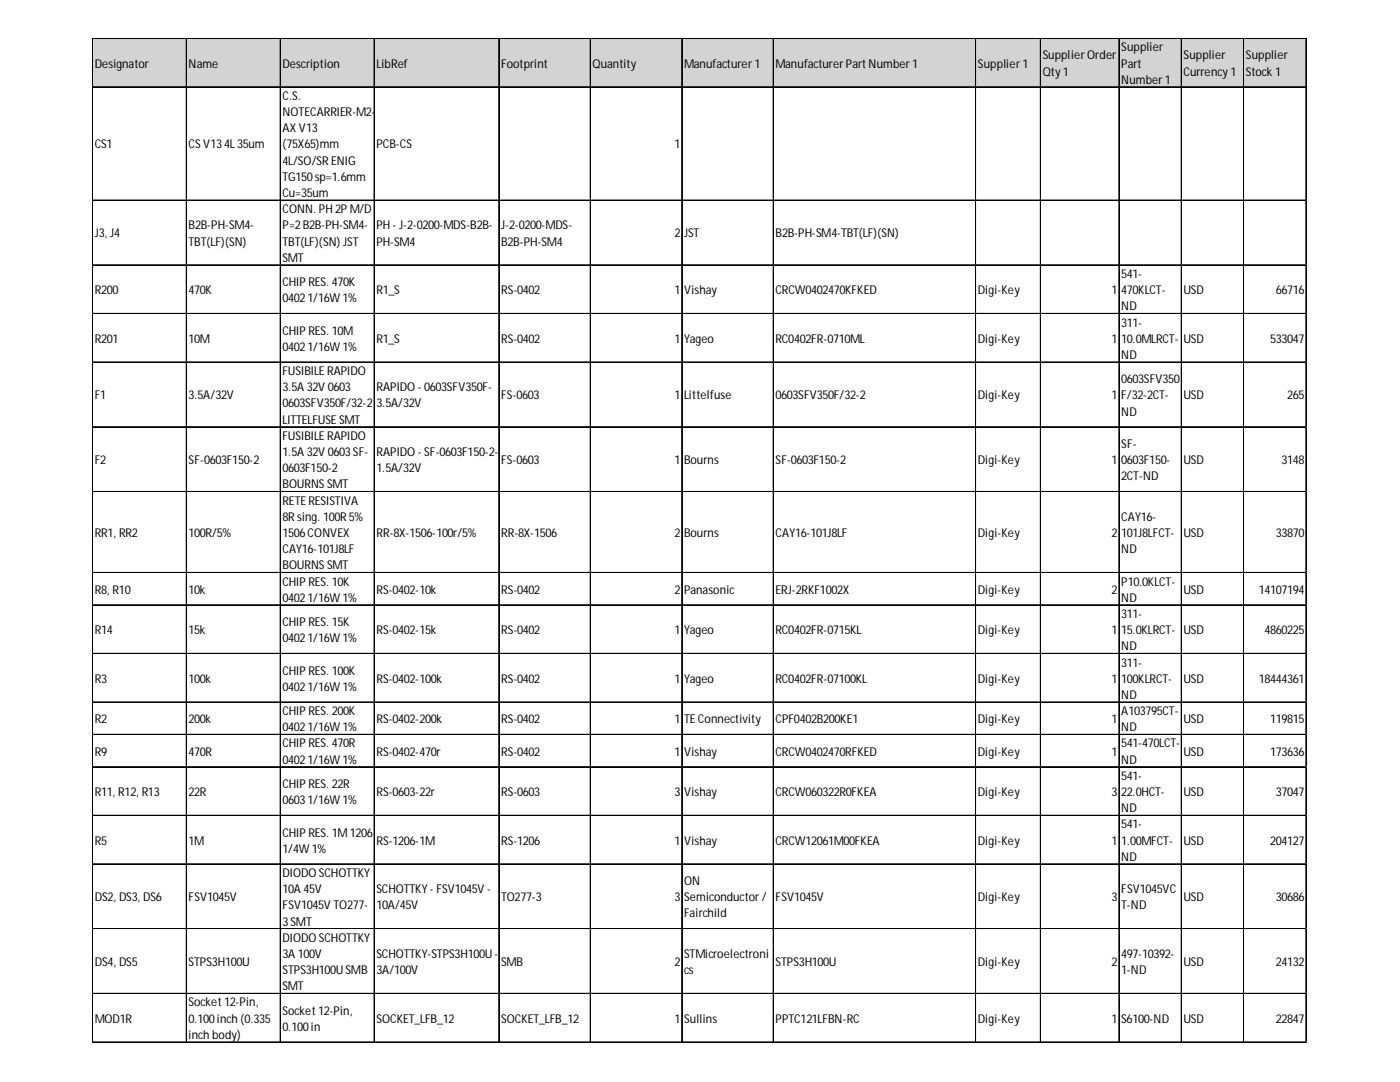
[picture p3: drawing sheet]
<svg xmlns="http://www.w3.org/2000/svg" width="279mm" height="216mm" viewBox="0 0 279 216" stroke-linecap="round" stroke-linejoin="round" font-family="sans-serif">
<defs><g id="words">
<g font-size="2.4">
<text x="208.1" y="11.9">Supplier Order</text>
<text x="223.8" y="10.2">Supplier</text>
<text x="236.2" y="11.9">Supplier</text>
<text x="248.7" y="11.9">Supplier</text>
<text x="18.9" y="13.5">Designator</text>
<text x="37.7" y="13.5">Name</text>
<text x="56.4" y="13.5">Description</text>
<text x="75.1" y="13.5">LibRef</text>
<text x="100" y="13.5">Footprint</text>
<text x="118.3" y="13.5">Quantity</text>
<text x="136.5" y="13.5">Manufacturer 1</text>
<text x="154.8" y="13.5">Manufacturer Part Number 1</text>
<text x="195.2" y="13.5">Supplier 1</text>
<text x="208.1" y="15.1">Qty 1</text>
<text x="223.8" y="13.5">Part</text>
<text x="223.8" y="16.7">Number 1</text>
<text x="236.2" y="15.1">Currency 1</text>
<text x="248.7" y="15.1">Stock 1</text>
<text x="56.4" y="19.9">C.S.</text>
<text x="56.4" y="23.2">NOTECARRIER-M2-</text>
<text x="18.9" y="29.6">CS1</text>
<text x="37.7" y="29.6">CS V134L 35um</text>
<text x="56.4" y="26.4">AX V13</text>
<text x="56.4" y="29.6">(75X65)mm</text>
<text x="75.1" y="29.6">PCB-CS</text>
<text x="134.6" y="29.6">1</text>
<text x="56.4" y="32.9">4L/SO/SR ENIG</text>
<text x="56.4" y="36.1">TG150sp=1.6mm</text>
<text x="56.4" y="39.3">Cu=35um</text>
<text x="18.9" y="47.4">J3, J4</text>
<text x="37.7" y="45.8">B2B-PH-SM4-</text>
<text x="56.4" y="42.5">CONN. PH 2P M/D</text>
<text x="56.4" y="45.8">P=2B2B-PH-SM4-</text>
<text x="75.1" y="45.8">PH - J-2-0200-MDS-B2B-</text>
<text x="100" y="45.8">J-2-0200-MDS-</text>
<text x="134.6" y="47.4">2</text>
<text x="136.5" y="47.4">JST</text>
<text x="154.8" y="47.4">B2B-PH-SM4-TBT(LF)(SN)</text>
<text x="37.7" y="49">TBT(LF)(SN)</text>
<text x="56.4" y="49">TBT(LF)(SN) JST</text>
<text x="56.4" y="52.2">SMT</text>
<text x="75.1" y="49">PH-SM4</text>
<text x="100" y="49">B2B-PH-SM4</text>
<text x="18.9" y="58.7">R200</text>
<text x="37.7" y="58.7">470K</text>
<text x="56.4" y="57.1">CHIP RES. 470K</text>
<text x="75.1" y="58.7">R1_S</text>
<text x="100" y="58.7">RS-0402</text>
<text x="134.6" y="58.7">1</text>
<text x="136.5" y="58.7">Vishay</text>
<text x="154.8" y="58.7">CRCW0402470KFKED</text>
<text x="195.2" y="58.7">Digi-Key</text>
<text x="221.8" y="58.7">1</text>
<text x="223.8" y="55.5">541-</text>
<text x="223.8" y="58.7">470KLCT-</text>
<text x="236.2" y="58.7">USD</text>
<text x="254.6" y="58.7">66716</text>
<text x="56.4" y="60.3">04021/16W 1%</text>
<text x="223.8" y="61.9">ND</text>
<text x="223.8" y="65.2">311-</text>
<text x="18.9" y="68.4">R201</text>
<text x="37.7" y="68.4">10M</text>
<text x="56.4" y="66.8">CHIP RES. 10M</text>
<text x="56.4" y="70">04021/16W 1%</text>
<text x="75.1" y="68.4">R1_S</text>
<text x="100" y="68.4">RS-0402</text>
<text x="134.6" y="68.4">1</text>
<text x="136.5" y="68.4">Yageo</text>
<text x="154.8" y="68.4">RC0402FR-0710ML</text>
<text x="195.2" y="68.4">Digi-Key</text>
<text x="221.8" y="68.4">1</text>
<text x="223.8" y="68.4">10.0MLRCT-</text>
<text x="223.8" y="71.6">ND</text>
<text x="236.2" y="68.4">USD</text>
<text x="253.5" y="68.4">533047</text>
<text x="56.4" y="74.8">FUSIBILE RAPIDO</text>
<text x="223.8" y="76.5">0603SFV350</text>
<text x="18.9" y="79.7">F1</text>
<text x="37.7" y="79.7">3.5A/32V</text>
<text x="56.4" y="78.1">3.5A 32V 0603</text>
<text x="56.4" y="81.3">0603SFV350F/32-2</text>
<text x="75.1" y="78.1">RAPIDO - 0603SFV350F-</text>
<text x="75.1" y="81.3">3.5A/32V</text>
<text x="100" y="79.7">FS-0603</text>
<text x="134.6" y="79.7">1</text>
<text x="136.5" y="79.7">Littelfuse</text>
<text x="154.8" y="79.7">0603SFV350F/32-2</text>
<text x="195.2" y="79.7">Digi-Key</text>
<text x="221.8" y="79.7">1</text>
<text x="223.8" y="79.7">F/32-2CT-</text>
<text x="223.8" y="82.9">ND</text>
<text x="236.2" y="79.7">USD</text>
<text x="256.9" y="79.7">265</text>
<text x="56.4" y="84.5">LITTELFUSE SMT</text>
<text x="56.4" y="87.8">FUSIBILE RAPIDO</text>
<text x="223.8" y="89.4">SF-</text>
<text x="18.9" y="92.6">F2</text>
<text x="37.7" y="92.6">SF-0603F150-2</text>
<text x="56.4" y="91">1.5A 32V 0603SF-</text>
<text x="56.4" y="94.2">0603F150-2</text>
<text x="75.1" y="91">RAPIDO - SF-0603F150-2-</text>
<text x="75.1" y="94.2">1.5A/32V</text>
<text x="100" y="92.6">FS-0603</text>
<text x="134.6" y="92.6">1</text>
<text x="136.5" y="92.6">Bourns</text>
<text x="154.8" y="92.6">SF-0603F150-2</text>
<text x="195.2" y="92.6">Digi-Key</text>
<text x="221.8" y="92.6">1</text>
<text x="223.8" y="92.6">0603F150-</text>
<text x="223.8" y="95.8">2CT-ND</text>
<text x="236.2" y="92.6">USD</text>
<text x="255.8" y="92.6">3148</text>
<text x="56.4" y="97.5">BOURNS SMT</text>
<text x="56.4" y="100.7">RETE RESISTIVA</text>
<text x="18.9" y="107.2">RR1, RR2</text>
<text x="37.7" y="107.2">100R/5%</text>
<text x="56.4" y="103.9">8R sing. 100R 5%</text>
<text x="56.4" y="107.2">1506CONVEX</text>
<text x="75.1" y="107.2">RR-8X-1506-100r/5%</text>
<text x="100" y="107.2">RR-8X-1506</text>
<text x="134.6" y="107.2">2</text>
<text x="136.5" y="107.2">Bourns</text>
<text x="154.8" y="107.2">CAY16-101J8LF</text>
<text x="195.2" y="107.2">Digi-Key</text>
<text x="221.8" y="107.2">2</text>
<text x="223.8" y="103.9">CAY16-</text>
<text x="223.8" y="107.2">101J8LFCT-</text>
<text x="236.2" y="107.2">USD</text>
<text x="254.6" y="107.2">33870</text>
<text x="56.4" y="110.4">CAY16-101J8LF</text>
<text x="56.4" y="113.6">BOURNS SMT</text>
<text x="223.8" y="110.4">ND</text>
<text x="18.9" y="118.5">R8, R10</text>
<text x="37.7" y="118.5">10k</text>
<text x="56.4" y="116.8">CHIP RES. 10K</text>
<text x="75.1" y="118.5">RS-0402-10k</text>
<text x="100" y="118.5">RS-0402</text>
<text x="134.6" y="118.5">2</text>
<text x="136.5" y="118.5">Panasonic</text>
<text x="154.8" y="118.5">ERJ-2RKF1002X</text>
<text x="195.2" y="118.5">Digi-Key</text>
<text x="221.8" y="118.5">2</text>
<text x="223.8" y="116.8">P10.0KLCT-</text>
<text x="236.2" y="118.5">USD</text>
<text x="251.2" y="118.5">14107194</text>
<text x="56.4" y="120.1">04021/16W 1%</text>
<text x="56.4" y="124.9">CHIP RES. 15K</text>
<text x="223.8" y="120.1">ND</text>
<text x="223.8" y="123.3">311-</text>
<text x="18.9" y="126.5">R14</text>
<text x="37.7" y="126.5">15k</text>
<text x="56.4" y="128.1">04021/16W 1%</text>
<text x="75.1" y="126.5">RS-0402-15k</text>
<text x="100" y="126.5">RS-0402</text>
<text x="134.6" y="126.5">1</text>
<text x="136.5" y="126.5">Yageo</text>
<text x="154.8" y="126.5">RC0402FR-0715KL</text>
<text x="195.2" y="126.5">Digi-Key</text>
<text x="221.8" y="126.5">1</text>
<text x="223.8" y="126.5">15.0KLRCT-</text>
<text x="223.8" y="129.8">ND</text>
<text x="236.2" y="126.5">USD</text>
<text x="252.4" y="126.5">4860225</text>
<text x="18.9" y="136.2">R3</text>
<text x="37.7" y="136.2">100k</text>
<text x="56.4" y="134.6">CHIP RES. 100K</text>
<text x="56.4" y="137.8">04021/16W 1%</text>
<text x="75.1" y="136.2">RS-0402-100k</text>
<text x="100" y="136.2">RS-0402</text>
<text x="134.6" y="136.2">1</text>
<text x="136.5" y="136.2">Yageo</text>
<text x="154.8" y="136.2">RC0402FR-07100KL</text>
<text x="195.2" y="136.2">Digi-Key</text>
<text x="221.8" y="136.2">1</text>
<text x="223.8" y="133">311-</text>
<text x="223.8" y="136.2">100KLRCT-</text>
<text x="236.2" y="136.2">USD</text>
<text x="251.2" y="136.2">18444361</text>
<text x="56.4" y="142.7">CHIP RES. 200K</text>
<text x="223.8" y="139.5">ND</text>
<text x="223.8" y="142.7">A103795CT-</text>
<text x="18.9" y="144.3">R2</text>
<text x="37.7" y="144.3">200k</text>
<text x="56.4" y="145.9">04021/16W 1%</text>
<text x="56.4" y="149.1">CHIP RES. 470R</text>
<text x="75.1" y="144.3">RS-0402-200k</text>
<text x="100" y="144.3">RS-0402</text>
<text x="134.6" y="144.3">1</text>
<text x="136.5" y="144.3">TE Connectivity</text>
<text x="154.8" y="144.3">CPF0402B200KE1</text>
<text x="195.2" y="144.3">Digi-Key</text>
<text x="221.8" y="144.3">1</text>
<text x="223.8" y="145.9">ND</text>
<text x="223.8" y="149.1">541-470LCT-</text>
<text x="236.2" y="144.3">USD</text>
<text x="253.5" y="144.3">119815</text>
<text x="18.9" y="150.8">R9</text>
<text x="37.7" y="150.8">470R</text>
<text x="56.4" y="152.4">04021/16W 1%</text>
<text x="75.1" y="150.8">RS-0402-470r</text>
<text x="100" y="150.8">RS-0402</text>
<text x="134.6" y="150.8">1</text>
<text x="136.5" y="150.8">Vishay</text>
<text x="154.8" y="150.8">CRCW0402470RFKED</text>
<text x="195.2" y="150.8">Digi-Key</text>
<text x="221.8" y="150.8">1</text>
<text x="223.8" y="152.4">ND</text>
<text x="223.8" y="155.6">541-</text>
<text x="236.2" y="150.8">USD</text>
<text x="253.5" y="150.8">173636</text>
<text x="18.9" y="158.8">R11, R12, R13</text>
<text x="37.7" y="158.8">22R</text>
<text x="56.4" y="157.2">CHIP RES. 22R</text>
<text x="56.4" y="160.5">06031/16W 1%</text>
<text x="75.1" y="158.8">RS-0603-22r</text>
<text x="100" y="158.8">RS-0603</text>
<text x="134.6" y="158.8">3</text>
<text x="136.5" y="158.8">Vishay</text>
<text x="154.8" y="158.8">CRCW060322R0FKEA</text>
<text x="195.2" y="158.8">Digi-Key</text>
<text x="221.8" y="158.8">3</text>
<text x="223.8" y="158.8">22.0HCT-</text>
<text x="236.2" y="158.8">USD</text>
<text x="254.6" y="158.8">37047</text>
<text x="56.4" y="166.9">CHIP RES. 1M1206</text>
<text x="223.8" y="162.1">ND</text>
<text x="223.8" y="165.3">541-</text>
<text x="18.9" y="168.5">R5</text>
<text x="37.7" y="168.5">1M</text>
<text x="56.4" y="170.1">1/4W 1%</text>
<text x="75.1" y="168.5">RS-1206-1M</text>
<text x="100" y="168.5">RS-1206</text>
<text x="134.6" y="168.5">1</text>
<text x="136.5" y="168.5">Vishay</text>
<text x="154.8" y="168.5">CRCW12061M00FKEA</text>
<text x="195.2" y="168.5">Digi-Key</text>
<text x="221.8" y="168.5">1</text>
<text x="223.8" y="168.5">1.00MFCT-</text>
<text x="223.8" y="171.8">ND</text>
<text x="236.2" y="168.5">USD</text>
<text x="253.5" y="168.5">204127</text>
<text x="18.9" y="179.8">DS2, DS3, DS6</text>
<text x="37.7" y="179.8">FSV1045V</text>
<text x="56.4" y="175">DIODO SCHOTTKY</text>
<text x="56.4" y="178.2">10A 45V</text>
<text x="75.1" y="178.2">SCHOTTKY - FSV1045V -</text>
<text x="100" y="179.8">TO277-3</text>
<text x="134.6" y="179.8">3</text>
<text x="136.5" y="176.6">ON</text>
<text x="136.5" y="179.8">Semiconductor /</text>
<text x="154.8" y="179.8">FSV1045V</text>
<text x="195.2" y="179.8">Digi-Key</text>
<text x="221.8" y="179.8">3</text>
<text x="223.8" y="178.2">FSV1045VC</text>
<text x="236.2" y="179.8">USD</text>
<text x="254.6" y="179.8">30686</text>
<text x="56.4" y="181.5">FSV1045V TO277-</text>
<text x="56.4" y="184.7">3SMT</text>
<text x="75.1" y="181.5">10A/45V</text>
<text x="136.5" y="183.1">Fairchild</text>
<text x="223.8" y="181.5">T-ND</text>
<text x="56.4" y="187.9">DIODO SCHOTTKY</text>
<text x="56.4" y="191.1">3A 100V</text>
<text x="75.1" y="191.1">SCHOTTKY-STPS3H100U-</text>
<text x="136.5" y="191.1">STMicroelectroni</text>
<text x="223.8" y="191.1">497-10392-</text>
<text x="18.9" y="192.8">DS4, DS5</text>
<text x="37.7" y="192.8">STPS3H100U</text>
<text x="56.4" y="194.4">STPS3H100USMB</text>
<text x="56.4" y="197.6">SMT</text>
<text x="75.1" y="194.4">3A/100V</text>
<text x="100" y="192.8">SMB</text>
<text x="134.6" y="192.8">2</text>
<text x="136.5" y="194.4">cs</text>
<text x="154.8" y="192.8">STPS3H100U</text>
<text x="195.2" y="192.8">Digi-Key</text>
<text x="221.8" y="192.8">2</text>
<text x="223.8" y="194.4">1-ND</text>
<text x="236.2" y="192.8">USD</text>
<text x="254.6" y="192.8">24132</text>
<text x="37.7" y="200.8">Socket 12-Pin,</text>
<text x="56.4" y="202.4">Socket 12-Pin,</text>
<text x="18.9" y="204.1">MOD1R</text>
<text x="37.7" y="204.1">0.100inch (0.335</text>
<text x="37.7" y="207.3">inch body)</text>
<text x="56.4" y="205.7">0.100in</text>
<text x="75.1" y="204.1">SOCKET_LFB_12</text>
<text x="100" y="204.1">SOCKET_LFB_12</text>
<text x="134.6" y="204.1">1</text>
<text x="136.5" y="204.1">Sullins</text>
<text x="154.8" y="204.1">PPTC121LFBN-RC</text>
<text x="195.2" y="204.1">Digi-Key</text>
<text x="221.8" y="204.1">1</text>
<text x="223.8" y="204.1">S6100-ND</text>
<text x="236.2" y="204.1">USD</text>
<text x="254.6" y="204.1">22847</text>
</g>
</g></defs>
<path d="M18.5 7.7h242.3v9.8h-242.3z" fill="#d3d3d3"/>
<g fill="none" stroke="#000" stroke-width=".2">
<path d="M18.4 7.6v200.5M18.5 7.6v200.5M18.6 7.6h242.2M18.6 7.7h242.2M18.6 17.3h242.2M18.6 17.4h242.2M37.2 7.8v200.3M55.9 7.8v200.3M56 7.8v200.3M74.7 7.8v200.3M99.5 7.8v200.3M99.6 7.8v200.3"/>
<path d="M117.8 7.8v200.3M117.9 7.8v200.3M136 7.8v200.3M136.1 7.8v200.3M154.3 7.8v200.3M154.4 7.8v200.3M194.7 7.8v200.3M194.8 7.8v200.3M207.6 7.8v200.3M207.7 7.8v200.3M223.3 7.8v200.3M223.4 7.8v200.3"/>
<path d="M235.7 7.8v200.3M235.8 7.8v200.3M248.2 7.8v200.3M248.3 7.8v200.3M260.6 7.8v200.3M260.7 7.8v200.3M18.6 39.9h242.2M18.6 40h242.2M18.6 52.8h242.2M18.6 52.9h242.2M18.6 62.5h242.2M18.6 62.6h242.2"/>
<path d="M18.6 72.2h242.2M18.6 72.3h242.2M18.6 85.1h242.2M18.6 85.2h242.2M18.6 98.1h242.2M18.6 114.2h242.2M18.6 114.3h242.2M18.6 120.7h242.2M18.6 120.8h242.2M18.6 130.4h242.2M18.6 140.1h242.2M18.6 146.5h242.2"/>
<path d="M18.6 146.6h242.2M18.6 153h242.2M18.6 153.1h242.2M18.6 162.7h242.2M18.6 172.4h242.2M18.6 185.3h242.2M18.6 185.4h242.2M18.6 198.2h242.2M18.6 198.3h242.2M18.6 207.9h242.2M18.6 208h242.2"/>
</g>
<path d="M260.8 39.9h.1" fill="none" stroke="#d4d4d4" stroke-width=".2"/>
<path d="M260.8 39.9v.2z" fill="#d4d4d4"/>
<path d="M260.8 52.8h.1" fill="none" stroke="#d4d4d4" stroke-width=".2"/>
<path d="M260.8 52.8v.2z" fill="#d4d4d4"/>
<path d="M260.8 62.5h.1" fill="none" stroke="#d4d4d4" stroke-width=".2"/>
<path d="M260.8 62.5v.2z" fill="#d4d4d4"/>
<path d="M260.8 72.2h.1" fill="none" stroke="#d4d4d4" stroke-width=".2"/>
<path d="M260.8 72.2v.2z" fill="#d4d4d4"/>
<path d="M260.8 85.1h.1" fill="none" stroke="#d4d4d4" stroke-width=".2"/>
<path d="M260.8 85.1v.2z" fill="#d4d4d4"/>
<path d="M260.8 98.1h.1" fill="none" stroke="#d4d4d4" stroke-width=".2"/>
<path d="M260.8 98.1v.1z" fill="#d4d4d4"/>
<path d="M260.8 114.2h.1" fill="none" stroke="#d4d4d4" stroke-width=".2"/>
<path d="M260.8 114.2v.2z" fill="#d4d4d4"/>
<path d="M260.8 120.7h.1" fill="none" stroke="#d4d4d4" stroke-width=".2"/>
<path d="M260.8 120.7v.1z" fill="#d4d4d4"/>
<path d="M260.8 130.4h.1" fill="none" stroke="#d4d4d4" stroke-width=".2"/>
<path d="M260.8 130.4v.1z" fill="#d4d4d4"/>
<path d="M260.8 140.1h.1" fill="none" stroke="#d4d4d4" stroke-width=".2"/>
<path d="M260.8 140.1v.1z" fill="#d4d4d4"/>
<path d="M260.8 146.5h.1" fill="none" stroke="#d4d4d4" stroke-width=".2"/>
<path d="M260.8 146.5v.2z" fill="#d4d4d4"/>
<path d="M260.8 153h.1" fill="none" stroke="#d4d4d4" stroke-width=".2"/>
<path d="M260.8 153v.1z" fill="#d4d4d4"/>
<path d="M260.8 162.7h.1" fill="none" stroke="#d4d4d4" stroke-width=".2"/>
<path d="M260.8 162.7v.1z" fill="#d4d4d4"/>
<path d="M260.8 172.4h.1" fill="none" stroke="#d4d4d4" stroke-width=".2"/>
<path d="M260.8 172.4v.1z" fill="#d4d4d4"/>
<path d="M260.8 185.3h.1" fill="none" stroke="#d4d4d4" stroke-width=".2"/>
<path d="M260.8 185.3v.1z" fill="#d4d4d4"/>
<path d="M260.8 198.2h.1" fill="none" stroke="#d4d4d4" stroke-width=".2"/>
<path d="M260.8 198.2v.2z" fill="#d4d4d4"/>
<path d="M260.8 207.9h.1" fill="none" stroke="#d4d4d4" stroke-width=".2"/>
<path d="M260.8 207.9v.2z" fill="#d4d4d4"/>
<use href="#words"/>
</svg>
